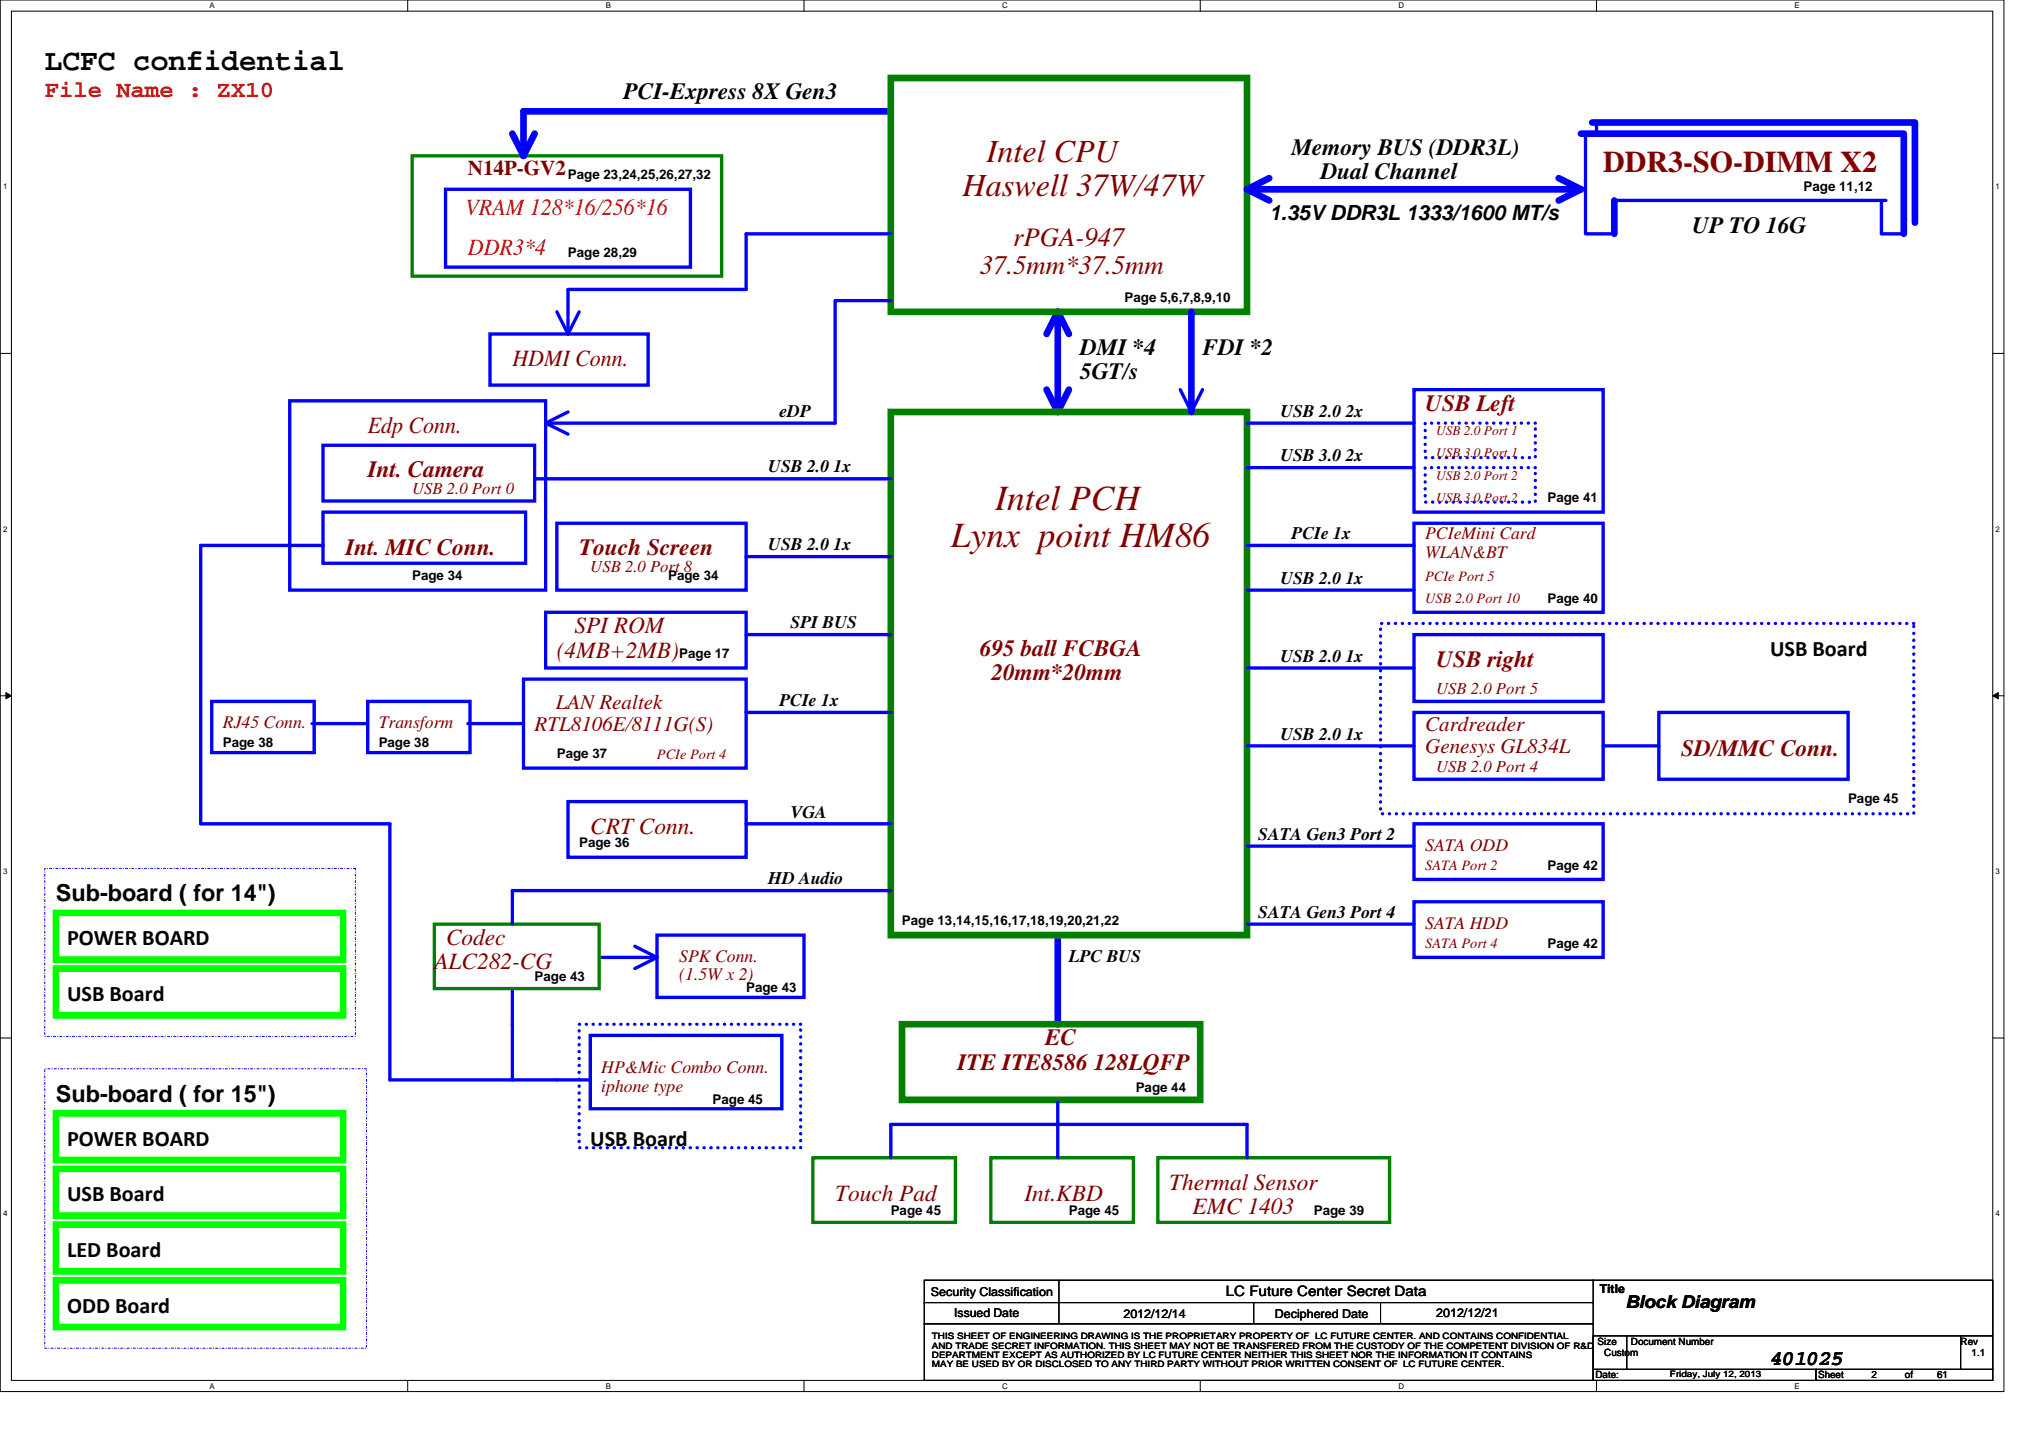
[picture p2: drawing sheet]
<svg xmlns="http://www.w3.org/2000/svg" width="297mm" height="210mm" viewBox="0 0 297 210" stroke-linecap="round" stroke-linejoin="round" font-family="sans-serif">
<defs><g id="words">
<g font-size="5.2" fill="#800000">
<text x="145.3" y="74.5">Intel PCH</text>
<text x="138.9" y="79.9">Lynx point HM86</text>
</g>
<g font-size="4.7" fill="#800000">
<text x="144.1" y="23.7">Intel CPU</text>
<text x="140.6" y="28.6">Haswell 37W/47W</text>
</g>
<text font-size="4.4" x="6.5" y="10.2">LCFC confidential</text>
<text font-size="4.4" fill="#800000" x="234.1" y="25.1">DDR3-SO-DIMM X2</text>
<g font-size="3.9" fill="#800000">
<text x="148" y="36">rPGA-947</text>
<text x="143.1" y="40">37.5mm*37.5mm</text>
</g>
<g font-size="3.4" fill="#f00">
<text x="6.5" y="14.2">File Name : ZX10</text>
<text x="68" y="31.3">VRAM 128*16/256*16</text>
<text x="68.3" y="37.2">DDR3*4</text>
</g>
<g font-size="3.4">
<text x="91.1" y="14.5">PCI-Express 8X Gen3</text>
<text x="188.6" y="22.6">Memory BUS (DDR3L)</text>
<text x="192.9" y="26.1">Dual Channel</text>
<text x="247.1" y="34">UP TO 16G</text>
<text x="157.7" y="51.8">DMI *4</text>
<text x="175.6" y="51.8">FDI *2</text>
<text x="157.7" y="55.4">5GT/s</text>
<text x="8.2" y="131.6">Sub-board ( for 14&quot;)</text>
<text x="8.2" y="160.9">Sub-board ( for 15&quot;)</text>
</g>
<g font-size="3.4" fill="#800000">
<text x="74.8" y="53.4">HDMI Conn.</text>
<text x="208.1" y="60">USB Left</text>
<text x="53.7" y="63.2">Edp Conn.</text>
<text x="53.7" y="69.7">Int. Camera</text>
<text x="50.4" y="81.1">Int. MIC Conn.</text>
<text x="84.6" y="81.1">Touch Screen</text>
<text x="83.9" y="92.5">SPI ROM</text>
<text x="143.1" y="95.7">695 ball FCBGA</text>
<text x="81.3" y="96">(4MB+2MB)</text>
<text x="144.8" y="99.3">20mm*20mm</text>
<text x="209.7" y="97.4">USB right</text>
<text x="245.5" y="110.4">SD/MMC Conn.</text>
<text x="86.2" y="121.7">CRT Conn.</text>
<text x="65.1" y="138">Codec</text>
<text x="63.4" y="141.5">ALC282-CG</text>
<text x="152.6" y="152.6">EC</text>
<text x="139.8" y="156.2">ITE ITE8586 128LQFP</text>
<text x="170.7" y="173.7">Thermal Sensor</text>
<text x="122" y="175.4">Touch Pad</text>
<text x="149.6" y="175.4">Int.KBD</text>
<text x="174.1" y="177.3">EMC 1403</text>
</g>
<g font-size="3.2">
<text x="258.5" y="95.8">USB Board</text>
<text x="9.8" y="138">POWER BOARD</text>
<text x="9.8" y="146.2">USB Board</text>
<text x="9.8" y="167.3">POWER BOARD</text>
<text x="86.2" y="167.3">USB Board</text>
<text x="9.8" y="175.4">USB Board</text>
<text x="9.8" y="183.5">LED Board</text>
<text x="9.8" y="191.7">ODD Board</text>
</g>
<g font-size="3.1" fill="#800000">
<text x="68.3" y="25.6">N14P-GV2</text>
<text x="78.1" y="106.7">RTL8106E/8111G(S)</text>
<text x="81.1" y="103.5">LAN Realtek</text>
<text x="208.1" y="106.8">Cardreader</text>
<text x="208.1" y="110">Genesys GL834L</text>
</g>
<g font-size="3.1">
<text x="185.4" y="32.1">1.35V DDR3L 1333/1600 MT/s</text>
<text x="258.5" y="199.3">401025</text>
</g>
<g font-size="2.6">
<text x="113.8" y="60.9">eDP</text>
<text x="187" y="60.9">USB 2.0 2x</text>
<text x="112.2" y="69">USB 2.0 1x</text>
<text x="187" y="67.4">USB 3.0 2x</text>
<text x="112.2" y="80.4">USB 2.0 1x</text>
<text x="188.6" y="78.7">PCIe 1x</text>
<text x="187" y="85.2">USB 2.0 1x</text>
<text x="115.5" y="91.7">SPI BUS</text>
<text x="187" y="96.6">USB 2.0 1x</text>
<text x="113.8" y="103.1">PCIe 1x</text>
<text x="187" y="108">USB 2.0 1x</text>
<text x="115.5" y="119.4">VGA</text>
<text x="183.7" y="122.6">SATA Gen3 Port 2</text>
<text x="112.2" y="129.1">HD Audio</text>
<text x="183.7" y="134">SATA Gen3 Port 4</text>
<text x="156.1" y="140.5">LPC BUS</text>
<text x="237.4" y="190.9">Block Diagram</text>
</g>
<g font-size="2.6" fill="#800000">
<text x="208.1" y="78.7">PCIeMini Card</text>
<text x="208.1" y="81.4">WLAN&amp;BT</text>
<text x="32.6" y="106.3">RJ45 Conn.</text>
<text x="55.3" y="106.3">Transform</text>
<text x="208.1" y="124.2">SATA ODD</text>
<text x="208.1" y="135.6">SATA HDD</text>
<text x="99.2" y="140.5">SPK Conn.</text>
<text x="99.2" y="143.2">(1.5W x 2)</text>
<text x="87.8" y="156.7">HP&amp;Mic Combo Conn.</text>
<text x="87.8" y="159.4">iphone type</text>
</g>
<g font-size="2.4" fill="#800000">
<text x="60.2" y="72.1">USB 2.0 Port 0</text>
<text x="86.2" y="83.5">USB 2.0 Port 8</text>
<text x="209.7" y="101.3">USB 2.0 Port 5</text>
<text x="209.7" y="112.7">USB 2.0 Port 4</text>
</g>
<g font-size="2.1" fill="#800000">
<text x="208.1" y="84.8">PCIe Port 5</text>
<text x="208.1" y="88">USB 2.0 Port 10</text>
<text x="95.9" y="110.8">PCIe Port 4</text>
<text x="208.1" y="127">SATA Port 2</text>
<text x="208.1" y="138.4">SATA Port 4</text>
</g>
<text font-size="2.1" x="179" y="189.3">LC Future Center Secret Data</text>
<g font-size="1.9">
<text x="82.9" y="26.2">Page 23,24,25,26,27,32</text>
<text x="263.4" y="27.8">Page 11,12</text>
<text x="82.9" y="37.6">Page 28,29</text>
<text x="164.2" y="44.1">Page 5,6,7,8,9,10</text>
<text x="226" y="73.3">Page 41</text>
<text x="60.2" y="84.7">Page 34</text>
<text x="97.6" y="84.7">Page 34</text>
<text x="226" y="88">Page 40</text>
<text x="99.2" y="96.1">Page 17</text>
<text x="32.5" y="109.1">Page 38</text>
<text x="55.3" y="109.1">Page 38</text>
<text x="81.3" y="110.7">Page 37</text>
<text x="269.9" y="117.2">Page 45</text>
<text x="84.6" y="123.7">Page 36</text>
<text x="226" y="127">Page 42</text>
<text x="131.7" y="135.1">Page 13,14,15,16,17,18,19,20,21,22</text>
<text x="78.1" y="143.3">Page 43</text>
<text x="226" y="138.4">Page 42</text>
<text x="109" y="144.9">Page 43</text>
<text x="104.1" y="161.1">Page 45</text>
<text x="165.9" y="159.5">Page 44</text>
<text x="130.1" y="177.4">Page 45</text>
<text x="156.1" y="177.4">Page 45</text>
<text x="191.9" y="177.4">Page 39</text>
</g>
<g font-size="1.9" fill="#800000">
<text x="209.7" y="63.5">USB 2.0 Port 1</text>
<text x="209.7" y="70">USB 2.0 Port 2</text>
<text x="209.7" y="66.8">USB 3.0 Port 1</text>
<text x="209.7" y="73.3">USB 3.0 Port 2</text>
</g>
<g font-size="1.8">
<text x="136" y="189.2">Security Classification</text>
<text x="233.6" y="188.8">Title</text>
<text x="139.4" y="192.3">Issued Date</text>
<text x="164.1" y="192.4">2012/12/14</text>
<text x="186.2" y="192.4">Deciphered Date</text>
<text x="209.7" y="192.3">2012/12/21</text>
</g>
<g font-size="1.5">
<text x="233.3" y="196.4">Size</text>
<text x="238.2" y="196.4">Document Number</text>
<text x="286.3" y="196.4">Rev</text>
<text x="233" y="201.3">Date:</text>
<text x="234.3" y="198">Custom</text>
<text x="265.5" y="201.3">Sheet</text>
<text x="273.3" y="201.3">2</text>
<text x="278.2" y="201.3">of</text>
<text x="282.9" y="201.3">61</text>
<text x="287.9" y="198">1.1</text>
</g>
<g font-size="1.3">
<text x="136.1" y="195.6">THIS SHEET OF ENGINEERING DRAWING IS THE PROPRIETARY PROPERTY OF LC FUTURE CENTER. AND CONTAINS CONFIDENTIAL</text>
<text x="136.1" y="196.9">AND TRADE SECRET INFORMATION. THIS SHEET MAY NOT BE TRANSFERED FROM THE CUSTODY OF THE COMPETENT DIVISION OF R&amp;D</text>
<text x="136.1" y="198.2">DEPARTMENT EXCEPT AS AUTHORIZED BY LC FUTURE CENTER NEITHER THIS SHEET NOR THE INFORMATION IT CONTAINS</text>
<text x="136.1" y="199.6">MAY BE USED BY OR DISCLOSED TO ANY THIRD PARTY WITHOUT PRIOR WRITTEN CONSENT OF LC FUTURE CENTER.</text>
<text x="243.9" y="201.1">Friday, July 12, 2013</text>
</g>
<g font-size="1.2">
<text x="30.6" y="1.2">A</text>
<text x="88.5" y="1.2">B</text>
<text x="146.3" y="1.2">C</text>
<text x="204.2" y="1.2">D</text>
<text x="262.1" y="1.2">E</text>
<text x=".5" y="27.6">1</text>
<text x="291.4" y="27.6">1</text>
<text x=".5" y="77.6">2</text>
<text x="291.4" y="77.6">2</text>
<text x=".5" y="127.6">3</text>
<text x="291.4" y="127.6">3</text>
<text x=".5" y="177.6">4</text>
<text x="291.4" y="177.6">4</text>
<text x="30.6" y="202.8">A</text>
<text x="88.5" y="202.8">B</text>
<text x="146.3" y="202.8">C</text>
<text x="204.2" y="202.8">D</text>
<text x="262.1" y="202.8">E</text>
</g>
</g></defs>
<path d="M0 0h292.6v203.2h-292.6zM1.7 1.6h289.3v200h-289.3z" fill="none" stroke="#000" stroke-width=".15"/>
<g fill="#fff">
<path d="M30.6 .2h.8v1.3h-.8z"/>
<path d="M30.6 201.8h.8v1.3h-.8z"/>
</g>
<path d="M59.5 0v1.6M59.5 201.6v1.6" fill="none" stroke="#000" stroke-width=".15"/>
<g fill="#fff">
<path d="M88.5 .2h.7v1.3h-.7z"/>
<path d="M88.5 201.8h.7v1.3h-.7z"/>
</g>
<path d="M117.4 0v1.6M117.4 201.6v1.6" fill="none" stroke="#000" stroke-width=".15"/>
<g fill="#fff">
<path d="M146.3 .2h.9v1.3h-.9z"/>
<path d="M146.3 201.8h.9v1.3h-.9z"/>
</g>
<path d="M175.3 0v1.6M175.3 201.6v1.6" fill="none" stroke="#000" stroke-width=".15"/>
<g fill="#fff">
<path d="M204.2 .2h.8v1.3h-.8z"/>
<path d="M204.2 201.8h.8v1.3h-.8z"/>
</g>
<path d="M233.1 0v1.6M233.1 201.6v1.6" fill="none" stroke="#000" stroke-width=".15"/>
<g fill="#fff">
<path d="M262.1 .2h.7v1.3h-.7z"/>
<path d="M262.1 201.8h.7v1.3h-.7z"/>
<path d="M.5 26.6h.6v1.3h-.6z"/>
<path d="M291.4 26.6h.7v1.3h-.7z"/>
<path d="M.5 76.6h.6v1.3h-.6z"/>
<path d="M291.4 76.6h.7v1.3h-.7z"/>
</g>
<path d="M0 51.6h1.7M291 51.6h1.6" fill="none" stroke="#000" stroke-width=".15"/>
<g fill="#fff">
<path d="M.5 126.6h.6v1.3h-.6z"/>
<path d="M291.4 126.6h.7v1.3h-.7z"/>
</g>
<path d="M0 101.6h1.7M291 101.6h1.6" fill="none" stroke="#000" stroke-width=".15"/>
<path d="M.9 101.1l.8 .5-.8 .4zM291 101.6l.8-.5v.9z" fill="#000" stroke="#000" stroke-width=".15"/>
<g fill="#fff">
<path d="M.5 176.6h.6v1.2h-.6z"/>
<path d="M291.4 176.6h.7v1.2h-.7z"/>
</g>
<g fill="none" stroke="#000" stroke-width=".15">
<path d="M0 151.6h1.7M291 151.6h1.6M135 186.9h97.7v3.3h-97.7zM135 190.2h97.7v3.1h-97.7zM135 193.3h97.7v8.3h-97.7zM154.6 186.9v6.4M183.1 190.2v3.1M201.6 190.2v3.1M232.5 186.9h58.5v8.2M232.7 195.1h4.8v4.9h-4.8zM232.7 200h32.5v1.6h-32.5zM237.5 195.1h48.8v4.9h-48.8z"/>
<path d="M265.2 200h25.8v1.6h-25.8zM286.3 195.1h4.7v4.9h-4.7z"/>
</g>
<g fill="none" stroke="#00f" stroke-width=".49">
<path d="M231.5 19.5v14.6h4.3M233.1 17.9v1.6M65.1 27.6h35.7v11.4h-35.7zM130.1 34.1h-21.1v8.2h-26.1v6.5M235.8 29.3h39.6M274.8 29.3v4.8h3.2M42.3 58.5h37.4v27.7h-37.4zM71.6 48.8h23.1v7.4h-23.1zM81.3 45.5l1.6 3.3M84.6 45.5l-1.7 3.3M130.1 43.9h-8.1v17.9h-42.3M172.4 56.9l1.6 3.3 1.6-3.3"/>
<path d="M206.5 56.9h27.6v17.9h-27.6zM47.2 65h30.9v8.2h-30.9zM47.2 74.8h29.6v7.5h-29.6zM47.2 79.7h-17.9v40.6h27.6v37.4h29.3M78.1 69.9h52M79.7 61.8l3.2 1.6M81.3 76.4h27.7v9.8h-27.7zM82.9 60.2l-3.2 1.6M182.1 61.8h24.4M182.1 68.3h24.4M182.1 79.7h24.4M206.5 76.4h27.6v13h-27.6z"/>
<path d="M76.5 99.2h32.5v13h-32.5zM79.7 89.4h29.3v8.1h-29.3zM109 92.7h21.1M109 81.3h21.1M182.1 97.5h24.4M182.1 86.2h24.4M206.5 92.7h27.6v9.7h-27.6zM30.9 102.4h15v7.5h-15zM45.6 105.7h8.1M53.7 102.4h14.9v7.5h-14.9zM68.3 105.7h8.2M82.9 117.1h26.1v8.1h-26.1z"/>
<path d="M109 104h21.1M182.1 108.9h24.4M206.5 104h27.6v9.8h-27.6zM234.1 108.9h8.1M242.2 104h27.7v9.8h-27.7zM87.8 139.8h8.1M92.7 138.2l3.2 1.6M95.9 136.5h21.5v9.1h-21.5zM95.9 139.8l-3.2 1.6M109 120.3h21.1M130.1 130h-55.3v4.9M182.1 134.9h24.4"/>
<path d="M182.1 123.5h24.4M206.5 120.3h27.6v8.1h-27.6zM206.5 131.7h27.6v8.1h-27.6zM74.8 144.7v13M86.2 151.2h28v10.7h-28zM130.1 169.1v-4.9h52v4.9M154.5 160.9v8.2"/>
</g>
<g fill="none" stroke="#00f" stroke-width=".97">
<path d="M74.8 19.5l1.7 3.3M78.1 19.5l-1.6 3.3M130.1 16.3h-53.6v6.5M230.9 19.5h47.1v14.6M232.5 17.9h47.2v14.6M182.1 27.6h47.2M182.1 27.6l3.3 1.7M185.4 26l-3.3 1.6M227.6 26l3.3 1.6-3.3 1.7M235.8 29.3v4.8M152.8 56.9l1.7 3.3M154.5 45.5l1.6 3.3"/>
<path d="M154.5 45.5v14.7M154.5 45.5l-1.7 3.3M156.1 56.9l-1.6 3.3M174 45.5v14.7M154.5 136.5v13.1"/>
</g>
<path d="M60.2 22.8h45.2v17.5h-45.2zM63.4 134.9h24.1v9.5h-24.1zM118.7 169.1h20.8v9.4h-20.8zM144.7 169.1h20.8v9.4h-20.8zM169.1 169.1h33.8v9.4h-33.8z" fill="none" stroke="#008000" stroke-width=".49"/>
<path d="M130.1 11.4h52v34.1h-52zM130.1 60.2h52v76.3h-52zM131.7 149.6h43.6v11h-43.6z" fill="none" stroke="#008000" stroke-width=".97"/>
<path d="M8.2 133.3h41.9v6.8h-41.9zM8.2 141.4h41.9v6.9h-41.9zM8.2 170.7h41.9v6.8h-41.9zM8.2 162.6h41.9v6.8h-41.9zM8.2 178.8h41.9v6.9h-41.9zM8.2 186.9h41.9v6.9h-41.9z" fill="none" stroke="#0f0" stroke-width=".97"/>
<path d="M6.5 126.8h45.4v24.5h-45.4zM6.5 156.1h47v40.8h-47z" fill="none" stroke="#00f" stroke-width=".15" stroke-dasharray=".3 .3 0 .3"/>
<path d="M208.1 61.8h16.1v5h-16.1zM208.1 68.3h16.1v5h-16.1zM201.6 91h77.9v27.8h-77.9zM84.6 149.6h32.3v18h-32.3z" fill="none" stroke="#00f" stroke-width=".49" stroke-dasharray="0 1"/>
<use href="#words"/>
</svg>
